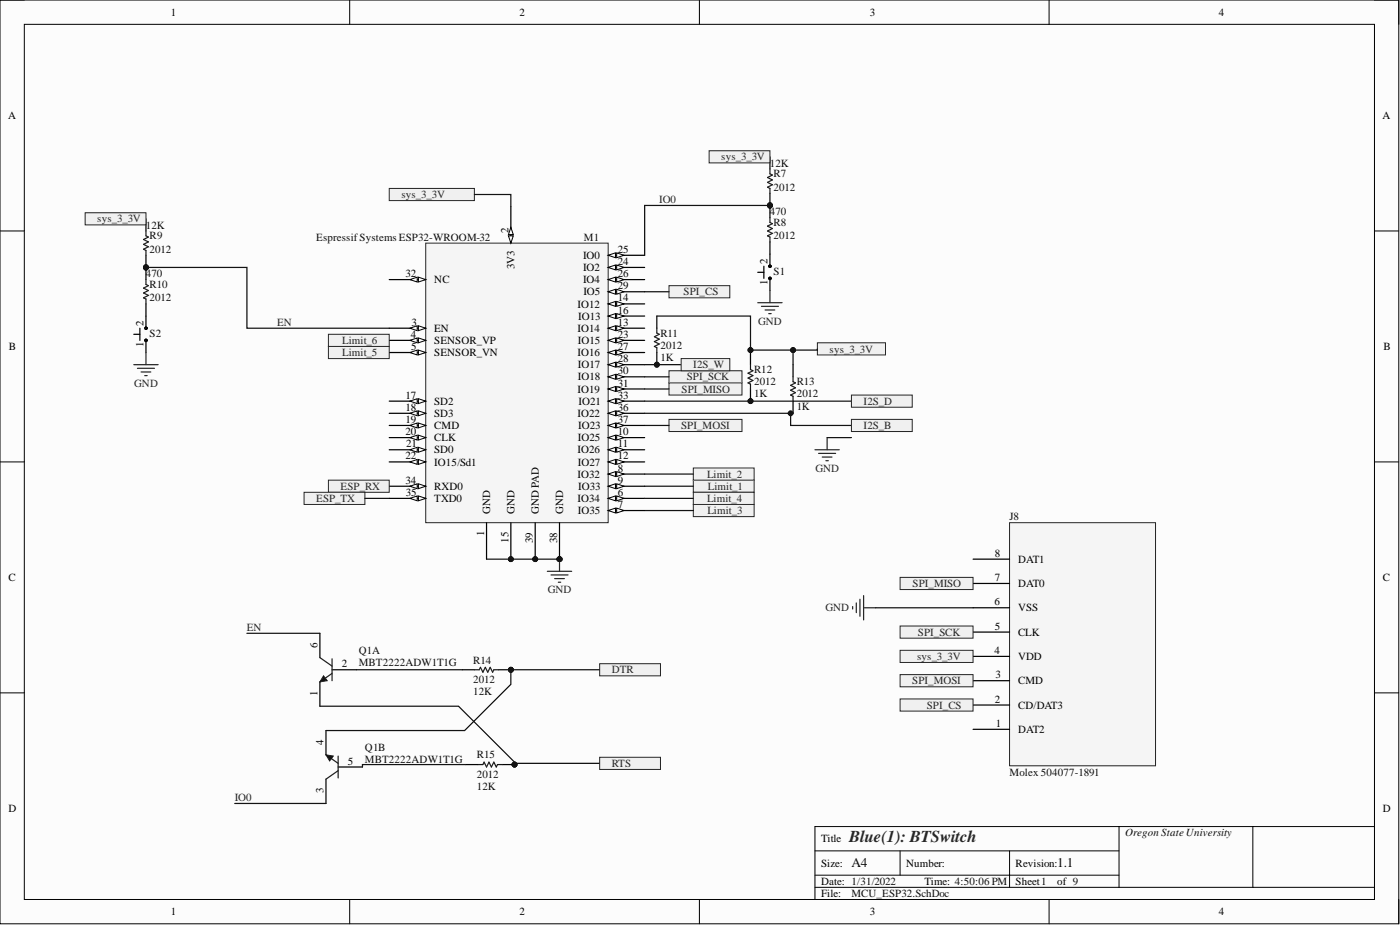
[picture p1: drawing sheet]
<svg xmlns="http://www.w3.org/2000/svg" width="292mm" height="193mm" viewBox="0 0 292 193" stroke-linecap="round" stroke-linejoin="round" font-family="sans-serif">
<defs><g id="words">
<text font-size="3.5" fill="#262626" x="177.1" y="175.7">Blue(1): BTSwitch</text>
<g font-size="2.8" fill="#0e0e0e">
<text x="177.6" y="181">A4</text>
<text x="220.5" y="181">1.1</text>
</g>
<g font-size="2.3">
<text x="35.6" y="3.3">1</text>
<text x="108.4" y="3.3">2</text>
<text x="181.5" y="3.3">3</text>
<text x="254.3" y="3.3">4</text>
<text x="1.7" y="24.9">A</text>
<text x="288.5" y="24.9">A</text>
<text x="106.1" y="48.7" transform="rotate(-90 106.1 48.7)">2</text>
<text x="128.9" y="52.7">25</text>
<text x="84.6" y="57.8">32</text>
<text x="90.6" y="59.1">NC</text>
<text x="107.3" y="56.2" transform="rotate(-90 107.3 56.2)">3V3</text>
<text x="121.6" y="56.6">IO2</text>
<text x="121.6" y="54">IO0</text>
<text x="121.6" y="59.1">IO4</text>
<text x="128.9" y="55.3">24</text>
<text x="128.9" y="57.8">26</text>
<text x="160.1" y="59.4" transform="rotate(-90 160.1 59.4)">1</text>
<text x="160.1" y="55" transform="rotate(-90 160.1 55)">2</text>
<text x="120.5" y="64.2">IO12</text>
<text x="121.7" y="61.6">IO5</text>
<text x="128.9" y="62.9">14</text>
<text x="128.9" y="65.4">16</text>
<text x="128.9" y="60.4">29</text>
<text x="29.9" y="68" transform="rotate(-90 29.9 68)">2</text>
<text x="85.7" y="70.5">4</text>
<text x="85.9" y="68">3</text>
<text x="90.6" y="69.2">EN</text>
<text x="90.6" y="71.8">SENSOR_VP</text>
<text x="120.5" y="69.2">IO14</text>
<text x="120.5" y="71.8">IO15</text>
<text x="120.6" y="66.7">IO13</text>
<text x="128.9" y="68">13</text>
<text x="128.9" y="70.5">23</text>
<text x="1.9" y="73">B</text>
<text x="29.9" y="72.4" transform="rotate(-90 29.9 72.4)">1</text>
<text x="85.8" y="73">5</text>
<text x="90.6" y="74.3">SENSOR_VN</text>
<text x="120.5" y="74.3">IO16</text>
<text x="120.5" y="76.8">IO17</text>
<text x="128.9" y="73">27</text>
<text x="128.9" y="75.6">28</text>
<text x="288.6" y="73">B</text>
<text x="84.6" y="83.2">17</text>
<text x="120.5" y="81.9">IO19</text>
<text x="120.5" y="79.4">IO18</text>
<text x="128.9" y="78.1">30</text>
<text x="128.9" y="80.6">31</text>
<text x="128.9" y="83.2">33</text>
<text x="84.6" y="85.7">18</text>
<text x="84.6" y="88.2">19</text>
<text x="90.6" y="84.4">SD2</text>
<text x="90.6" y="87">SD3</text>
<text x="90.6" y="89.5">CMD</text>
<text x="120.5" y="87">IO22</text>
<text x="120.6" y="89.5">IO23</text>
<text x="120.7" y="84.4">IO21</text>
<text x="128.9" y="85.7">36</text>
<text x="128.9" y="88.2">37</text>
<text x="84.6" y="90.8">20</text>
<text x="84.6" y="95.9">22</text>
<text x="84.8" y="93.3">21</text>
<text x="90.6" y="92.1">CLK</text>
<text x="90.6" y="94.6">SD0</text>
<text x="120.5" y="94.6">IO26</text>
<text x="120.5" y="92.1">IO25</text>
<text x="128.9" y="90.8">10</text>
<text x="128.9" y="93.3">11</text>
<text x="128.9" y="95.9">12</text>
<text x="84.6" y="100.9">34</text>
<text x="90.6" y="97.1">IO15/Sd1</text>
<text x="120.5" y="99.7">IO32</text>
<text x="120.5" y="97.1">IO27</text>
<text x="128.9" y="98.4">8</text>
<text x="128.9" y="100.9">9</text>
<text x="84.7" y="103.5">35</text>
<text x="90.6" y="102.2">RXD0</text>
<text x="90.6" y="104.7">TXD0</text>
<text x="102.3" y="107.3" transform="rotate(-90 102.3 107.3)">GND</text>
<text x="107.3" y="107.3" transform="rotate(-90 107.3 107.3)">GND</text>
<text x="112.4" y="107.3" transform="rotate(-90 112.4 107.3)">GND PAD</text>
<text x="117.5" y="107.3" transform="rotate(-90 117.5 107.3)">GND</text>
<text x="120.5" y="104.7">IO34</text>
<text x="120.5" y="107.3">IO35</text>
<text x="120.6" y="102.2">IO33</text>
<text x="128.9" y="103.5">6</text>
<text x="128.9" y="106">7</text>
<text x="101" y="111.9" transform="rotate(-90 101 111.9)">1</text>
<text x="106.1" y="113.2" transform="rotate(-90 106.1 113.2)">15</text>
<text x="111.2" y="113.3" transform="rotate(-90 111.2 113.3)">39</text>
<text x="116.2" y="113.3" transform="rotate(-90 116.2 113.3)">38</text>
<text x="207.6" y="116.1">8</text>
<text x="212.4" y="117.4">DAT1</text>
<text x="1.8" y="121.2">C</text>
<text x="207.6" y="121.2">7</text>
<text x="212.4" y="122.5">DAT0</text>
<text x="288.5" y="121.2">C</text>
<text x="207.5" y="126.3">6</text>
<text x="207.6" y="131.4">5</text>
<text x="212.4" y="127.6">VSS</text>
<text x="66.2" y="135.2" transform="rotate(-90 66.2 135.2)">6</text>
<text x="207.5" y="136.4">4</text>
<text x="212.4" y="137.7">VDD</text>
<text x="212.4" y="132.6">CLK</text>
<text x="71.3" y="139.2">2</text>
<text x="207.7" y="141.5">3</text>
<text x="212.4" y="142.8">CMD</text>
<text x="66.2" y="145.1" transform="rotate(-90 66.2 145.1)">1</text>
<text x="207.6" y="146.6">2</text>
<text x="212.4" y="147.8">CD/DAT3</text>
<text x="67.5" y="155.4" transform="rotate(-90 67.5 155.4)">4</text>
<text x="207.8" y="151.6">1</text>
<text x="212.4" y="152.9">DAT2</text>
<text x="72.6" y="159.5">5</text>
<text x="67.5" y="165.5" transform="rotate(-90 67.5 165.5)">3</text>
<text x="1.8" y="169.4">D</text>
<text x="288.5" y="169.4">D</text>
<text x="171.3" y="175.7">Title</text>
<text x="171.3" y="180.8">Size:</text>
<text x="171.3" y="184.6">Date: 1/31/2022</text>
<text x="189.1" y="180.8">Number:</text>
<text x="192.9" y="184.6">Time: 4:50:06 PM</text>
<text x="211.9" y="180.8">Revision:</text>
<text x="211.9" y="184.6">Sheet1</text>
<text x="220.5" y="184.6">of 9</text>
<text x="35.6" y="190.9">1</text>
<text x="108.4" y="190.9">2</text>
<text x="171.3" y="187.1">File:</text>
<text x="181.5" y="190.9">3</text>
<text x="254.3" y="190.9">4</text>
</g>
<g font-size="2.3" fill="#262626">
<text x="150.5" y="33.5">sys_3_3V</text>
<text x="83.7" y="41.3">sys_3_3V</text>
<text x="20.3" y="46.4">sys_3_3V</text>
<text x="137.5" y="42.4">IO0</text>
<text x="142.6" y="61.6">SPI_CS</text>
<text x="57.9" y="68">EN</text>
<text x="71.4" y="71.8">Limit_6</text>
<text x="158.2" y="67.7">GND</text>
<text x="71.4" y="74.3">Limit_5</text>
<text x="144.7" y="76.8">I2S_W</text>
<text x="173.1" y="73.5">sys_3_3V</text>
<text x="28" y="80.6">GND</text>
<text x="142.2" y="81.9">SPI_MISO</text>
<text x="143.3" y="79.4">SPI_SCK</text>
<text x="142.1" y="89.5">SPI_MOSI</text>
<text x="180.2" y="84.4">I2S_D</text>
<text x="180.2" y="89.5">I2S_B</text>
<text x="147.5" y="99.7">Limit_2</text>
<text x="170.1" y="98.4">GND</text>
<text x="66" y="104.7">ESP_TX</text>
<text x="71.1" y="102.2">ESP_RX</text>
<text x="147.5" y="104.7">Limit_4</text>
<text x="147.6" y="107.3">Limit_3</text>
<text x="147.7" y="102.2">Limit_1</text>
<text x="114.3" y="123.7">GND</text>
<text x="190.4" y="122.5">SPI_MISO</text>
<text x="51.5" y="131.6">EN</text>
<text x="172.2" y="127.6">GND</text>
<text x="191.4" y="137.7">sys_3_3V</text>
<text x="191.5" y="132.6">SPI_SCK</text>
<text x="127.7" y="140.5">DTR</text>
<text x="190.3" y="142.8">SPI_MOSI</text>
<text x="193.4" y="147.8">SPI_CS</text>
<text x="127.7" y="160">RTS</text>
<text x="49" y="167.1">IO0</text>
</g>
<g font-size="2.3" fill="#0e0e0e">
<text x="160.6" y="34.7">12K</text>
<text x="161.4" y="39.8">2012</text>
<text x="161.4" y="37">R7</text>
<text x="30.5" y="47.7">12K</text>
<text x="160.6" y="44.9">470</text>
<text x="161.4" y="47.2">R8</text>
<text x="31.2" y="52.7">2012</text>
<text x="31.2" y="50">R9</text>
<text x="66" y="50.2">EspressifSystems ESP32-WROOM-32</text>
<text x="121.8" y="50.2">M1</text>
<text x="161.4" y="50">2012</text>
<text x="30.5" y="57.8">470</text>
<text x="161.4" y="57.3">S1</text>
<text x="31.2" y="62.9">2012</text>
<text x="31.2" y="60.1">R10</text>
<text x="31.2" y="70.2">S2</text>
<text x="137.8" y="70.2">R11</text>
<text x="137.8" y="72.8">2012</text>
<text x="137.8" y="75.3">1K</text>
<text x="157.3" y="77.9">R12</text>
<text x="157.3" y="80.4">2012</text>
<text x="157.3" y="82.9">1K</text>
<text x="166.2" y="82.9">2012</text>
<text x="166.2" y="80.4">R13</text>
<text x="166.2" y="85.5">1K</text>
<text x="210.6" y="108.5">J8</text>
<text x="74.9" y="136.4">Q1A</text>
<text x="74.9" y="139">MBT2222ADW1T1G</text>
<text x="98.7" y="142.5">2012</text>
<text x="98.7" y="138.5">R14</text>
<text x="98.7" y="145">12K</text>
<text x="76.1" y="156.7">Q1B</text>
<text x="76.1" y="159.2">MBT2222ADW1T1G</text>
<text x="99.5" y="158.2">R15</text>
<text x="210.6" y="161.8">Molex 504077-1891</text>
<text x="99.5" y="162.3">2012</text>
<text x="99.5" y="164.8">12K</text>
<text x="234.7" y="174.5">Oregon State University</text>
<text x="177.6" y="187.1">MCU_ESP32.SchDoc</text>
</g>
</g></defs>
<path d="M0 0h291.8v192.7h-291.8z" fill-rule="evenodd" fill="#fcfcfc"/>
<path d="M0 0h291.8v192.7h-291.8z" fill="none" stroke="#000" stroke-width=".21"/>
<path d="M5.1 5.1h281.7v182.5h-281.7z" fill-rule="evenodd" fill="#fcfcfc"/>
<g fill="none" stroke="#000" stroke-width=".21">
<path d="M0 0h5.1M5.1 5.1h281.7v182.5h-281.7zM73 0v5.1M145.9 0v5.1M218.9 0v5.1M286.8 0h5v5.1M0 48.2h5.1M286.8 48.2h5M0 96.4h5.1M286.8 96.4h5M0 144.5h5.1M286.8 144.5h5"/>
<path d="M170 177.5h63.5M187.8 177.5v5.1M210.6 177.5v7.6M233.5 172.4v12.7M261.4 172.4v12.7M286.8 172.4h-116.8v15.2M73 187.6v5.1M145.9 187.6v5.1M170 185.1h116.8M170 182.6h63.5M218.9 187.6v5.1M291.8 187.6v5.1"/>
</g>
<circle cx="106.6" cy="116.6" r=".51" fill="#0e0e0e"/>
<circle cx="106.6" cy="116.6" r=".51" fill="none" stroke="#0e0e0e" stroke-width=".21"/>
<circle cx="116.7" cy="116.6" r=".51" fill="#0e0e0e"/>
<circle cx="116.7" cy="116.6" r=".51" fill="none" stroke="#0e0e0e" stroke-width=".21"/>
<circle cx="111.7" cy="116.6" r=".51" fill="#0e0e0e"/>
<circle cx="111.7" cy="116.6" r=".51" fill="none" stroke="#0e0e0e" stroke-width=".21"/>
<path d="M88.8 50.7h38.1v58.3h-38.1z" fill-rule="evenodd" fill="#f5f5f5"/>
<path d="M88.8 50.7h38.1v58.3h-38.1z" fill="none" stroke="#262626" stroke-width=".21"/>
<path d="M106.6 43.1v7.6M101.5 109v7.6" fill="none" stroke="#000" stroke-width=".25"/>
<path d="M106.1 49.2h1l-.5 1.5z" fill="#fbfbfb"/>
<path d="M106.1 49.2h1l-.5 1.5z" fill="none" stroke="#000" stroke-width=".21"/>
<path d="M106.6 47.4l.5 1.5h-1z" fill="#fbfbfb"/>
<path d="M106.6 47.4l.5 1.5h-1z" fill="none" stroke="#000" stroke-width=".21"/>
<path d="M81.2 68.5h7.6" fill="none" stroke="#000" stroke-width=".25"/>
<path d="M87.3 68l1.5 .5-1.5 .5z" fill="#fbfbfb"/>
<path d="M87.3 68l1.5 .5-1.5 .5z" fill="none" stroke="#000" stroke-width=".21"/>
<path d="M85.5 68.5l1.5-.5v1z" fill="#fbfbfb"/>
<path d="M85.5 68.5l1.5-.5v1z" fill="none" stroke="#000" stroke-width=".21"/>
<path d="M81.2 71h7.6" fill="none" stroke="#000" stroke-width=".25"/>
<path d="M87.3 70.5l1.5 .5-1.5 .5z" fill="#fbfbfb"/>
<path d="M87.3 70.5l1.5 .5-1.5 .5z" fill="none" stroke="#000" stroke-width=".21"/>
<path d="M85.5 71l1.5-.5v1z" fill="#fbfbfb"/>
<path d="M85.5 71l1.5-.5v1z" fill="none" stroke="#000" stroke-width=".21"/>
<path d="M81.2 73.5h7.6" fill="none" stroke="#000" stroke-width=".25"/>
<path d="M87.3 73l1.5 .5-1.5 .5z" fill="#fbfbfb"/>
<path d="M87.3 73l1.5 .5-1.5 .5z" fill="none" stroke="#000" stroke-width=".21"/>
<path d="M85.5 73.5l1.5-.5v1z" fill="#fbfbfb"/>
<path d="M85.5 73.5l1.5-.5v1z" fill="none" stroke="#000" stroke-width=".21"/>
<path d="M126.9 104h7.6" fill="none" stroke="#000" stroke-width=".25"/>
<path d="M126.9 104l1.5-.5v1z" fill="#fbfbfb"/>
<path d="M126.9 104l1.5-.5v1z" fill="none" stroke="#000" stroke-width=".21"/>
<path d="M128.7 103.5l1.5 .5-1.5 .5z" fill="#fbfbfb"/>
<path d="M128.7 103.5l1.5 .5-1.5 .5z" fill="none" stroke="#000" stroke-width=".21"/>
<path d="M126.9 106.5h7.6" fill="none" stroke="#000" stroke-width=".25"/>
<path d="M126.9 106.5l1.5-.5v1z" fill="#fbfbfb"/>
<path d="M126.9 106.5l1.5-.5v1z" fill="none" stroke="#000" stroke-width=".21"/>
<path d="M128.7 106l1.5 .5-1.5 .5z" fill="#fbfbfb"/>
<path d="M128.7 106l1.5 .5-1.5 .5z" fill="none" stroke="#000" stroke-width=".21"/>
<path d="M126.9 98.9h7.6" fill="none" stroke="#000" stroke-width=".25"/>
<path d="M126.9 98.9l1.5-.5v1z" fill="#fbfbfb"/>
<path d="M126.9 98.9l1.5-.5v1z" fill="none" stroke="#000" stroke-width=".21"/>
<path d="M128.7 98.4l1.5 .5-1.5 .5z" fill="#fbfbfb"/>
<path d="M128.7 98.4l1.5 .5-1.5 .5z" fill="none" stroke="#000" stroke-width=".21"/>
<path d="M126.9 101.4h7.6" fill="none" stroke="#000" stroke-width=".25"/>
<path d="M126.9 101.4l1.5-.5v1z" fill="#fbfbfb"/>
<path d="M126.9 101.4l1.5-.5v1z" fill="none" stroke="#000" stroke-width=".21"/>
<path d="M128.7 100.9l1.5 .5-1.5 .5z" fill="#fbfbfb"/>
<path d="M128.7 100.9l1.5 .5-1.5 .5z" fill="none" stroke="#000" stroke-width=".21"/>
<path d="M126.9 91.3h7.6" fill="none" stroke="#000" stroke-width=".25"/>
<path d="M126.9 91.3l1.5-.5v1z" fill="#fbfbfb"/>
<path d="M126.9 91.3l1.5-.5v1z" fill="none" stroke="#000" stroke-width=".21"/>
<path d="M128.7 90.8l1.5 .5-1.5 .5z" fill="#fbfbfb"/>
<path d="M128.7 90.8l1.5 .5-1.5 .5z" fill="none" stroke="#000" stroke-width=".21"/>
<path d="M126.9 93.8h7.6" fill="none" stroke="#000" stroke-width=".25"/>
<path d="M126.9 93.8l1.5-.5v1z" fill="#fbfbfb"/>
<path d="M126.9 93.8l1.5-.5v1z" fill="none" stroke="#000" stroke-width=".21"/>
<path d="M128.7 93.3l1.5 .5-1.5 .5z" fill="#fbfbfb"/>
<path d="M128.7 93.3l1.5 .5-1.5 .5z" fill="none" stroke="#000" stroke-width=".21"/>
<path d="M126.9 96.4h7.6" fill="none" stroke="#000" stroke-width=".25"/>
<path d="M126.9 96.4l1.5-.5v1z" fill="#fbfbfb"/>
<path d="M126.9 96.4l1.5-.5v1z" fill="none" stroke="#000" stroke-width=".21"/>
<path d="M128.7 95.9l1.5 .5-1.5 .5z" fill="#fbfbfb"/>
<path d="M128.7 95.9l1.5 .5-1.5 .5z" fill="none" stroke="#000" stroke-width=".21"/>
<path d="M126.9 68.5h7.6" fill="none" stroke="#000" stroke-width=".25"/>
<path d="M126.9 68.5l1.5-.5v1z" fill="#fbfbfb"/>
<path d="M126.9 68.5l1.5-.5v1z" fill="none" stroke="#000" stroke-width=".21"/>
<path d="M128.7 68l1.5 .5-1.5 .5z" fill="#fbfbfb"/>
<path d="M128.7 68l1.5 .5-1.5 .5z" fill="none" stroke="#000" stroke-width=".21"/>
<path d="M126.9 63.4h7.6" fill="none" stroke="#000" stroke-width=".25"/>
<path d="M126.9 63.4l1.5-.5v1z" fill="#fbfbfb"/>
<path d="M126.9 63.4l1.5-.5v1z" fill="none" stroke="#000" stroke-width=".21"/>
<path d="M128.7 62.9l1.5 .5-1.5 .5z" fill="#fbfbfb"/>
<path d="M128.7 62.9l1.5 .5-1.5 .5z" fill="none" stroke="#000" stroke-width=".21"/>
<path d="M106.6 109v7.6" fill="none" stroke="#000" stroke-width=".25"/>
<circle cx="106.6" cy="116.6" r=".51" fill="#0e0e0e"/>
<circle cx="106.6" cy="116.6" r=".51" fill="none" stroke="#0e0e0e" stroke-width=".21"/>
<path d="M126.9 65.9h7.6" fill="none" stroke="#000" stroke-width=".25"/>
<path d="M126.9 65.9l1.5-.5v1z" fill="#fbfbfb"/>
<path d="M126.9 65.9l1.5-.5v1z" fill="none" stroke="#000" stroke-width=".21"/>
<path d="M128.7 65.4l1.5 .5-1.5 .5z" fill="#fbfbfb"/>
<path d="M128.7 65.4l1.5 .5-1.5 .5z" fill="none" stroke="#000" stroke-width=".21"/>
<path d="M81.2 83.7h7.6" fill="none" stroke="#000" stroke-width=".25"/>
<path d="M87.3 83.2l1.5 .5-1.5 .5z" fill="#fbfbfb"/>
<path d="M87.3 83.2l1.5 .5-1.5 .5z" fill="none" stroke="#000" stroke-width=".21"/>
<path d="M85.5 83.7l1.5-.5v1z" fill="#fbfbfb"/>
<path d="M85.5 83.7l1.5-.5v1z" fill="none" stroke="#000" stroke-width=".21"/>
<path d="M81.2 86.2h7.6" fill="none" stroke="#000" stroke-width=".25"/>
<path d="M87.3 85.7l1.5 .5-1.5 .5z" fill="#fbfbfb"/>
<path d="M87.3 85.7l1.5 .5-1.5 .5z" fill="none" stroke="#000" stroke-width=".21"/>
<path d="M85.5 86.2l1.5-.5v1z" fill="#fbfbfb"/>
<path d="M85.5 86.2l1.5-.5v1z" fill="none" stroke="#000" stroke-width=".21"/>
<path d="M81.2 88.8h7.6" fill="none" stroke="#000" stroke-width=".25"/>
<path d="M87.3 88.2l1.5 .6-1.5 .5z" fill="#fbfbfb"/>
<path d="M87.3 88.2l1.5 .6-1.5 .5z" fill="none" stroke="#000" stroke-width=".21"/>
<path d="M85.5 88.8l1.5-.6v1.1z" fill="#fbfbfb"/>
<path d="M85.5 88.8l1.5-.6v1.1z" fill="none" stroke="#000" stroke-width=".21"/>
<path d="M81.2 91.3h7.6" fill="none" stroke="#000" stroke-width=".25"/>
<path d="M87.3 90.8l1.5 .5-1.5 .5z" fill="#fbfbfb"/>
<path d="M87.3 90.8l1.5 .5-1.5 .5z" fill="none" stroke="#000" stroke-width=".21"/>
<path d="M85.5 91.3l1.5-.5v1z" fill="#fbfbfb"/>
<path d="M85.5 91.3l1.5-.5v1z" fill="none" stroke="#000" stroke-width=".21"/>
<path d="M81.2 93.8h7.6" fill="none" stroke="#000" stroke-width=".25"/>
<path d="M87.3 93.3l1.5 .5-1.5 .5z" fill="#fbfbfb"/>
<path d="M87.3 93.3l1.5 .5-1.5 .5z" fill="none" stroke="#000" stroke-width=".21"/>
<path d="M85.5 93.8l1.5-.5v1z" fill="#fbfbfb"/>
<path d="M85.5 93.8l1.5-.5v1z" fill="none" stroke="#000" stroke-width=".21"/>
<path d="M81.2 96.4h7.6" fill="none" stroke="#000" stroke-width=".25"/>
<path d="M87.3 95.9l1.5 .5-1.5 .5z" fill="#fbfbfb"/>
<path d="M87.3 95.9l1.5 .5-1.5 .5z" fill="none" stroke="#000" stroke-width=".21"/>
<path d="M85.5 96.4l1.5-.5v1z" fill="#fbfbfb"/>
<path d="M85.5 96.4l1.5-.5v1z" fill="none" stroke="#000" stroke-width=".21"/>
<path d="M126.9 71h7.6" fill="none" stroke="#000" stroke-width=".25"/>
<path d="M126.9 71l1.5-.5v1z" fill="#fbfbfb"/>
<path d="M126.9 71l1.5-.5v1z" fill="none" stroke="#000" stroke-width=".21"/>
<path d="M128.7 70.5l1.5 .5-1.5 .5z" fill="#fbfbfb"/>
<path d="M128.7 70.5l1.5 .5-1.5 .5z" fill="none" stroke="#000" stroke-width=".21"/>
<path d="M126.9 55.8h7.6" fill="none" stroke="#000" stroke-width=".25"/>
<path d="M126.9 55.8l1.5-.5v1z" fill="#fbfbfb"/>
<path d="M126.9 55.8l1.5-.5v1z" fill="none" stroke="#000" stroke-width=".21"/>
<path d="M128.7 55.3l1.5 .5-1.5 .5z" fill="#fbfbfb"/>
<path d="M128.7 55.3l1.5 .5-1.5 .5z" fill="none" stroke="#000" stroke-width=".21"/>
<path d="M126.9 53.3h7.6" fill="none" stroke="#000" stroke-width=".25"/>
<path d="M126.9 53.3l1.5-.6v1.1z" fill="#fbfbfb"/>
<path d="M126.9 53.3l1.5-.6v1.1z" fill="none" stroke="#000" stroke-width=".21"/>
<path d="M128.7 52.7l1.5 .6-1.5 .5z" fill="#fbfbfb"/>
<path d="M128.7 52.7l1.5 .6-1.5 .5z" fill="none" stroke="#000" stroke-width=".21"/>
<path d="M126.9 58.3h7.6" fill="none" stroke="#000" stroke-width=".25"/>
<path d="M126.9 58.3l1.5-.5v1z" fill="#fbfbfb"/>
<path d="M126.9 58.3l1.5-.5v1z" fill="none" stroke="#000" stroke-width=".21"/>
<path d="M128.7 57.8l1.5 .5-1.5 .5z" fill="#fbfbfb"/>
<path d="M128.7 57.8l1.5 .5-1.5 .5z" fill="none" stroke="#000" stroke-width=".21"/>
<path d="M126.9 73.5h7.6" fill="none" stroke="#000" stroke-width=".25"/>
<path d="M126.9 73.5l1.5-.5v1z" fill="#fbfbfb"/>
<path d="M126.9 73.5l1.5-.5v1z" fill="none" stroke="#000" stroke-width=".21"/>
<path d="M128.7 73l1.5 .5-1.5 .5z" fill="#fbfbfb"/>
<path d="M128.7 73l1.5 .5-1.5 .5z" fill="none" stroke="#000" stroke-width=".21"/>
<path d="M126.9 76.1h7.6" fill="none" stroke="#000" stroke-width=".25"/>
<path d="M126.9 76.1l1.5-.5v1z" fill="#fbfbfb"/>
<path d="M126.9 76.1l1.5-.5v1z" fill="none" stroke="#000" stroke-width=".21"/>
<path d="M128.7 75.6l1.5 .5-1.5 .5z" fill="#fbfbfb"/>
<path d="M128.7 75.6l1.5 .5-1.5 .5z" fill="none" stroke="#000" stroke-width=".21"/>
<path d="M126.9 60.9h7.6" fill="none" stroke="#000" stroke-width=".25"/>
<path d="M126.9 60.9l1.5-.5v1z" fill="#fbfbfb"/>
<path d="M126.9 60.9l1.5-.5v1z" fill="none" stroke="#000" stroke-width=".21"/>
<path d="M128.7 60.4l1.5 .5-1.5 .5z" fill="#fbfbfb"/>
<path d="M128.7 60.4l1.5 .5-1.5 .5z" fill="none" stroke="#000" stroke-width=".21"/>
<path d="M126.9 78.6h7.6" fill="none" stroke="#000" stroke-width=".25"/>
<path d="M126.9 78.6l1.5-.5v1z" fill="#fbfbfb"/>
<path d="M126.9 78.6l1.5-.5v1z" fill="none" stroke="#000" stroke-width=".21"/>
<path d="M128.7 78.1l1.5 .5-1.5 .5z" fill="#fbfbfb"/>
<path d="M128.7 78.1l1.5 .5-1.5 .5z" fill="none" stroke="#000" stroke-width=".21"/>
<path d="M126.9 81.1h7.6" fill="none" stroke="#000" stroke-width=".25"/>
<path d="M126.9 81.1l1.5-.5v1.1z" fill="#fbfbfb"/>
<path d="M126.9 81.1l1.5-.5v1.1z" fill="none" stroke="#000" stroke-width=".21"/>
<path d="M128.7 80.6l1.5 .5-1.5 .6z" fill="#fbfbfb"/>
<path d="M128.7 80.6l1.5 .5-1.5 .6z" fill="none" stroke="#000" stroke-width=".21"/>
<path d="M81.2 58.3h7.6" fill="none" stroke="#000" stroke-width=".25"/>
<path d="M87.3 57.8l1.5 .5-1.5 .5z" fill="#fbfbfb"/>
<path d="M87.3 57.8l1.5 .5-1.5 .5z" fill="none" stroke="#000" stroke-width=".21"/>
<path d="M85.5 58.3l1.5-.5v1z" fill="#fbfbfb"/>
<path d="M85.5 58.3l1.5-.5v1z" fill="none" stroke="#000" stroke-width=".21"/>
<path d="M126.9 83.7h7.6" fill="none" stroke="#000" stroke-width=".25"/>
<path d="M126.9 83.7l1.5-.5v1z" fill="#fbfbfb"/>
<path d="M126.9 83.7l1.5-.5v1z" fill="none" stroke="#000" stroke-width=".21"/>
<path d="M128.7 83.2l1.5 .5-1.5 .5z" fill="#fbfbfb"/>
<path d="M128.7 83.2l1.5 .5-1.5 .5z" fill="none" stroke="#000" stroke-width=".21"/>
<path d="M81.2 101.4h7.6" fill="none" stroke="#000" stroke-width=".25"/>
<path d="M87.3 100.9l1.5 .5-1.5 .5z" fill="#fbfbfb"/>
<path d="M87.3 100.9l1.5 .5-1.5 .5z" fill="none" stroke="#000" stroke-width=".21"/>
<path d="M85.5 101.4l1.5-.5v1z" fill="#fbfbfb"/>
<path d="M85.5 101.4l1.5-.5v1z" fill="none" stroke="#000" stroke-width=".21"/>
<path d="M81.2 104h7.6" fill="none" stroke="#000" stroke-width=".25"/>
<path d="M87.3 103.5l1.5 .5-1.5 .5z" fill="#fbfbfb"/>
<path d="M87.3 103.5l1.5 .5-1.5 .5z" fill="none" stroke="#000" stroke-width=".21"/>
<path d="M85.5 104l1.5-.5v1z" fill="#fbfbfb"/>
<path d="M85.5 104l1.5-.5v1z" fill="none" stroke="#000" stroke-width=".21"/>
<path d="M126.9 86.2h7.6" fill="none" stroke="#000" stroke-width=".25"/>
<path d="M126.9 86.2l1.5-.5v1z" fill="#fbfbfb"/>
<path d="M126.9 86.2l1.5-.5v1z" fill="none" stroke="#000" stroke-width=".21"/>
<path d="M128.7 85.7l1.5 .5-1.5 .5z" fill="#fbfbfb"/>
<path d="M128.7 85.7l1.5 .5-1.5 .5z" fill="none" stroke="#000" stroke-width=".21"/>
<path d="M126.9 88.8h7.6" fill="none" stroke="#000" stroke-width=".25"/>
<path d="M126.9 88.8l1.5-.6v1.1z" fill="#fbfbfb"/>
<path d="M126.9 88.8l1.5-.6v1.1z" fill="none" stroke="#000" stroke-width=".21"/>
<path d="M128.7 88.2l1.5 .6-1.5 .5z" fill="#fbfbfb"/>
<path d="M128.7 88.2l1.5 .6-1.5 .5z" fill="none" stroke="#000" stroke-width=".21"/>
<path d="M116.7 109v7.6" fill="none" stroke="#000" stroke-width=".25"/>
<circle cx="116.7" cy="116.6" r=".51" fill="#0e0e0e"/>
<circle cx="116.7" cy="116.6" r=".51" fill="none" stroke="#0e0e0e" stroke-width=".21"/>
<path d="M111.7 109v7.6" fill="none" stroke="#000" stroke-width=".25"/>
<circle cx="111.7" cy="116.6" r=".51" fill="#0e0e0e"/>
<circle cx="111.7" cy="116.6" r=".51" fill="none" stroke="#0e0e0e" stroke-width=".21"/>
<path d="M81.2 39.3h17.8v2.5h-17.8z" fill-rule="evenodd" fill="#f0f0f0"/>
<path d="M81.2 39.3h17.8v2.5h-17.8z" fill="none" stroke="#262626" stroke-width=".21"/>
<path d="M99 40.6h7.6v2.5" fill="none" stroke="#0e0e0e" stroke-width=".25"/>
<path d="M114.2 119.2h5.1M115 119.9h3.5M116.7 116.6v2.6M115.7 120.7h2.1M116.5 121.5h.5" fill="none" stroke="#262626" stroke-width=".25"/>
<circle cx="116.7" cy="116.6" r=".51" fill="#0e0e0e"/>
<circle cx="116.7" cy="116.6" r=".51" fill="none" stroke="#0e0e0e" stroke-width=".21"/>
<path d="M101.5 116.6h15.2" fill="none" stroke="#0e0e0e" stroke-width=".25"/>
<circle cx="116.7" cy="116.6" r=".51" fill="#0e0e0e"/>
<circle cx="116.7" cy="116.6" r=".51" fill="none" stroke="#0e0e0e" stroke-width=".21"/>
<path d="M68.5 100.2h12.7v2.5h-12.7z" fill-rule="evenodd" fill="#f0f0f0"/>
<path d="M68.5 100.2h12.7v2.5h-12.7z" fill="none" stroke="#262626" stroke-width=".21"/>
<path d="M63.4 102.7h12.7v2.5h-12.7z" fill-rule="evenodd" fill="#f0f0f0"/>
<path d="M63.4 102.7h12.7v2.5h-12.7z" fill="none" stroke="#262626" stroke-width=".21"/>
<g fill="none" stroke="#000" stroke-width=".25">
<path d="M27.9 69.7h1.3M29.2 68.5v2.5M30.5 65.9v2.6M30.5 71v2.5"/>
<circle cx="30.5" cy="68.5" r=".25"/>
<circle cx="30.5" cy="71" r=".25"/>
</g>
<circle cx="30.5" cy="55.8" r=".51" fill="#0e0e0e"/>
<circle cx="30.5" cy="55.8" r=".51" fill="none" stroke="#0e0e0e" stroke-width=".21"/>
<path d="M30.5 55.8v2.5" fill="none" stroke="#000" stroke-width=".25"/>
<circle cx="30.5" cy="55.8" r=".51" fill="#0e0e0e"/>
<circle cx="30.5" cy="55.8" r=".51" fill="none" stroke="#0e0e0e" stroke-width=".21"/>
<path d="M30.5 63.4v2.5" fill="none" stroke="#000" stroke-width=".25"/>
<path d="M30.5 58.3v1l.5 .3-1.1 .5 1.1 .5-1.1 .5 1.1 .5-1.1 .5 .6 .3v1" fill="none" stroke="#1c1c1c" stroke-width=".25"/>
<circle cx="30.5" cy="55.8" r=".51" fill="#0e0e0e"/>
<circle cx="30.5" cy="55.8" r=".51" fill="none" stroke="#0e0e0e" stroke-width=".21"/>
<path d="M30.5 45.6v2.6M30.5 53.3v2.5" fill="none" stroke="#000" stroke-width=".25"/>
<circle cx="30.5" cy="55.8" r=".51" fill="#0e0e0e"/>
<circle cx="30.5" cy="55.8" r=".51" fill="none" stroke="#0e0e0e" stroke-width=".21"/>
<path d="M30.5 48.2v1l.5 .3-1.1 .5 1.1 .5-1.1 .5 1.1 .5-1.1 .5 .6 .2v1.1" fill="none" stroke="#1c1c1c" stroke-width=".25"/>
<path d="M30.5 55.8h21v12.7h29.7" fill="none" stroke="#0e0e0e" stroke-width=".25"/>
<circle cx="30.5" cy="55.8" r=".51" fill="#0e0e0e"/>
<circle cx="30.5" cy="55.8" r=".51" fill="none" stroke="#0e0e0e" stroke-width=".21"/>
<path d="M27.9 76.1h5.1M28.7 76.8h3.5M29.4 77.6h2.1M30.2 78.4h.5M30.5 73.5v2.6" fill="none" stroke="#262626" stroke-width=".25"/>
<path d="M17.8 44.4h12.7v2.5h-12.7z" fill-rule="evenodd" fill="#f0f0f0"/>
<path d="M17.8 44.4h12.7v2.5h-12.7z" fill="none" stroke="#262626" stroke-width=".21"/>
<g fill="none" stroke="#000" stroke-width=".25">
<path d="M158.1 56.8h1.3M159.4 55.5v2.6M160.6 53v2.5M160.6 58.1v2.5"/>
<circle cx="160.6" cy="58.1" r=".25"/>
<circle cx="160.6" cy="55.5" r=".25"/>
</g>
<circle cx="160.6" cy="42.9" r=".51" fill="#0e0e0e"/>
<circle cx="160.6" cy="42.9" r=".51" fill="none" stroke="#0e0e0e" stroke-width=".21"/>
<path d="M160.6 42.9v2.5" fill="none" stroke="#000" stroke-width=".25"/>
<circle cx="160.6" cy="42.9" r=".51" fill="#0e0e0e"/>
<circle cx="160.6" cy="42.9" r=".51" fill="none" stroke="#0e0e0e" stroke-width=".21"/>
<path d="M160.6 50.5v2.5" fill="none" stroke="#000" stroke-width=".25"/>
<path d="M160.6 45.4v1l.6 .3-1.1 .5 1.1 .5-1.1 .5 1.1 .5-1.1 .5 .5 .3v1" fill="none" stroke="#1c1c1c" stroke-width=".25"/>
<circle cx="160.6" cy="42.9" r=".51" fill="#0e0e0e"/>
<circle cx="160.6" cy="42.9" r=".51" fill="none" stroke="#0e0e0e" stroke-width=".21"/>
<path d="M160.6 32.7v2.6M160.6 40.3v2.6" fill="none" stroke="#000" stroke-width=".25"/>
<circle cx="160.6" cy="42.9" r=".51" fill="#0e0e0e"/>
<circle cx="160.6" cy="42.9" r=".51" fill="none" stroke="#0e0e0e" stroke-width=".21"/>
<path d="M160.6 35.3v1l.6 .2-1.1 .5 1.1 .5-1.1 .5 1.1 .5-1.1 .6 .5 .2v1" fill="none" stroke="#1c1c1c" stroke-width=".25"/>
<path d="M158.1 63.1h5.1M158.9 63.9h3.5M159.6 64.7h2.1M160.4 65.4h.5M160.6 60.6v2.5" fill="none" stroke="#262626" stroke-width=".25"/>
<path d="M148 31.4h12.6v2.6h-12.6z" fill-rule="evenodd" fill="#f0f0f0"/>
<path d="M148 31.4h12.6v2.6h-12.6z" fill="none" stroke="#262626" stroke-width=".21"/>
<path d="M160.6 42.9h-26.1v10.4" fill="none" stroke="#0e0e0e" stroke-width=".25"/>
<circle cx="160.6" cy="42.9" r=".51" fill="#0e0e0e"/>
<circle cx="160.6" cy="42.9" r=".51" fill="none" stroke="#0e0e0e" stroke-width=".21"/>
<path d="M66.7 132.1v5.1M69.3 139.7h5.1M66.7 142.3v5" fill="none" stroke="#000" stroke-width=".25"/>
<path d="M66.7 137.2l2.6 1.8M69.3 137.4v4.6M69.3 140.5l-2.6 1.8" fill="none" stroke="#1c1c1c" stroke-width=".25"/>
<path d="M67.5 141l.8 1-1.6 .3z" fill="#1c1c1c"/>
<path d="M67.5 141l.8 1-1.6 .3z" fill="none" stroke="#1c1c1c" stroke-width=".21"/>
<path d="M68 152.4v5.1M68 162.5v5.1M70.6 160h5" fill="none" stroke="#000" stroke-width=".25"/>
<path d="M68 157.5l2.6 1.7M70.6 157.7v4.6M70.6 160.8l-2.6 1.7" fill="none" stroke="#1c1c1c" stroke-width=".25"/>
<path d="M68 157.5l1.5 .2-.7 1z" fill="#1c1c1c"/>
<path d="M68 157.5l1.5 .2-.7 1z" fill="none" stroke="#1c1c1c" stroke-width=".21"/>
<circle cx="106.6" cy="139.7" r=".51" fill="#0e0e0e"/>
<circle cx="106.6" cy="139.7" r=".51" fill="none" stroke="#0e0e0e" stroke-width=".21"/>
<path d="M104.1 139.7h2.5" fill="none" stroke="#000" stroke-width=".25"/>
<circle cx="106.6" cy="139.7" r=".51" fill="#0e0e0e"/>
<circle cx="106.6" cy="139.7" r=".51" fill="none" stroke="#0e0e0e" stroke-width=".21"/>
<path d="M96.4 139.7h2.6" fill="none" stroke="#000" stroke-width=".25"/>
<path d="M99 139.7h1l.2-.5 .6 1 .5-1 .5 1 .5-1 .5 1 .2-.5h1.1" fill="none" stroke="#1c1c1c" stroke-width=".25"/>
<circle cx="107.3" cy="159.5" r=".51" fill="#0e0e0e"/>
<circle cx="107.3" cy="159.5" r=".51" fill="none" stroke="#0e0e0e" stroke-width=".21"/>
<path d="M97.2 159.5h2.5M104.8 159.5h2.5" fill="none" stroke="#000" stroke-width=".25"/>
<circle cx="107.3" cy="159.5" r=".51" fill="#0e0e0e"/>
<circle cx="107.3" cy="159.5" r=".51" fill="none" stroke="#0e0e0e" stroke-width=".21"/>
<path d="M99.7 159.5h1.1l.2-.5 .5 1 .5-1 .5 1 .5-1 .5 1 .3-.5h1" fill="none" stroke="#1c1c1c" stroke-width=".25"/>
<path d="M51.5 132.1h15.2M74.4 139.7h22M125.1 139.7h-18.5v3.1l-9.7 9.6h-28.9M97.2 159.5h-21.6v.5M49 167.6h19" fill="none" stroke="#0e0e0e" stroke-width=".25"/>
<circle cx="106.6" cy="139.7" r=".51" fill="#0e0e0e"/>
<circle cx="106.6" cy="139.7" r=".51" fill="none" stroke="#0e0e0e" stroke-width=".21"/>
<path d="M66.7 147.3h29l11.6 11.7v.5l.3-.3h17.5" fill="none" stroke="#0e0e0e" stroke-width=".25"/>
<circle cx="107.3" cy="159.5" r=".51" fill="#0e0e0e"/>
<circle cx="107.3" cy="159.5" r=".51" fill="none" stroke="#0e0e0e" stroke-width=".21"/>
<path d="M125.1 138.5h12.7v2.5h-12.7z" fill-rule="evenodd" fill="#f0f0f0"/>
<path d="M125.1 138.5h12.7v2.5h-12.7z" fill="none" stroke="#262626" stroke-width=".21"/>
<path d="M125.1 158h12.7v2.5h-12.7z" fill-rule="evenodd" fill="#f0f0f0"/>
<path d="M125.1 158h12.7v2.5h-12.7z" fill="none" stroke="#262626" stroke-width=".21"/>
<circle cx="156.6" cy="83.7" r=".51" fill="#0e0e0e"/>
<circle cx="156.6" cy="83.7" r=".51" fill="none" stroke="#0e0e0e" stroke-width=".21"/>
<path d="M156.6 81.1v2.6" fill="none" stroke="#000" stroke-width=".25"/>
<circle cx="156.6" cy="83.7" r=".51" fill="#0e0e0e"/>
<circle cx="156.6" cy="83.7" r=".51" fill="none" stroke="#0e0e0e" stroke-width=".21"/>
<path d="M156.6 73.5v2.6M165.5 76.1v2.5M165.5 83.7v2.5" fill="none" stroke="#000" stroke-width=".25"/>
<path d="M156.6 76.1v1l.5 .2-1 .6 1 .5-1 .5 1 .5-1 .5 .5 .2v1M165.5 78.6v1l.5 .3-1 .5 1 .5-1 .5 1 .5-1 .5 .5 .3v1" fill="none" stroke="#1c1c1c" stroke-width=".25"/>
<path d="M170.5 71.5h14.3v2.5h-14.3z" fill-rule="evenodd" fill="#f0f0f0"/>
<path d="M170.5 71.5h14.3v2.5h-14.3z" fill="none" stroke="#262626" stroke-width=".21"/>
<path d="M170.5 72.8v.2h-5v3.1" fill="none" stroke="#0e0e0e" stroke-width=".25"/>
<circle cx="165.5" cy="73" r=".51" fill="#0e0e0e"/>
<circle cx="165.5" cy="73" r=".51" fill="none" stroke="#0e0e0e" stroke-width=".21"/>
<path d="M134.5 86.2h31M134.5 83.7h43.1M165 86.2v2.6h12.6" fill="none" stroke="#0e0e0e" stroke-width=".25"/>
<circle cx="165" cy="86.2" r=".51" fill="#0e0e0e"/>
<circle cx="165" cy="86.2" r=".51" fill="none" stroke="#0e0e0e" stroke-width=".21"/>
<path d="M170 93.8h5.1M170.8 94.6h3.5M171.6 95.3h2M172.3 96.1h.5M172.6 91.3v2.5" fill="none" stroke="#262626" stroke-width=".25"/>
<path d="M134.5 76.1h7.6M172.6 91.3h5" fill="none" stroke="#0e0e0e" stroke-width=".25"/>
<path d="M144.7 100.2h12.6v2.5h-12.6z" fill-rule="evenodd" fill="#f0f0f0"/>
<path d="M144.7 100.2h12.6v2.5h-12.6z" fill="none" stroke="#262626" stroke-width=".21"/>
<path d="M134.5 101.4h10.2" fill="none" stroke="#0e0e0e" stroke-width=".25"/>
<path d="M144.7 97.6h12.6v2.6h-12.6z" fill-rule="evenodd" fill="#f0f0f0"/>
<path d="M144.7 97.6h12.6v2.6h-12.6z" fill="none" stroke="#262626" stroke-width=".21"/>
<path d="M134.5 98.9h10.2" fill="none" stroke="#0e0e0e" stroke-width=".25"/>
<path d="M144.7 105.2h12.6v2.6h-12.6z" fill-rule="evenodd" fill="#f0f0f0"/>
<path d="M144.7 105.2h12.6v2.6h-12.6z" fill="none" stroke="#262626" stroke-width=".21"/>
<path d="M134.5 106.5h10.2" fill="none" stroke="#0e0e0e" stroke-width=".25"/>
<path d="M144.7 102.7h12.6v2.5h-12.6z" fill-rule="evenodd" fill="#f0f0f0"/>
<path d="M144.7 102.7h12.6v2.5h-12.6z" fill="none" stroke="#262626" stroke-width=".21"/>
<path d="M134.5 104h10.2" fill="none" stroke="#0e0e0e" stroke-width=".25"/>
<path d="M68.5 72.3h12.7v2.5h-12.7z" fill-rule="evenodd" fill="#f0f0f0"/>
<path d="M68.5 72.3h12.7v2.5h-12.7z" fill="none" stroke="#262626" stroke-width=".21"/>
<path d="M68.5 69.7h12.7v2.6h-12.7z" fill-rule="evenodd" fill="#f0f0f0"/>
<path d="M68.5 69.7h12.7v2.6h-12.7z" fill="none" stroke="#262626" stroke-width=".21"/>
<path d="M139.6 59.6h12.7v2.5h-12.7z" fill-rule="evenodd" fill="#f0f0f0"/>
<path d="M139.6 59.6h12.7v2.5h-12.7z" fill="none" stroke="#262626" stroke-width=".21"/>
<path d="M134.5 60.9h5.1" fill="none" stroke="#0e0e0e" stroke-width=".25"/>
<path d="M139.6 77.3h15.2v2.6h-15.2z" fill-rule="evenodd" fill="#f0f0f0"/>
<path d="M139.6 77.3h15.2v2.6h-15.2z" fill="none" stroke="#262626" stroke-width=".21"/>
<path d="M134.5 78.6h5.1" fill="none" stroke="#0e0e0e" stroke-width=".25"/>
<path d="M139.6 79.9h15.2v2.5h-15.2z" fill-rule="evenodd" fill="#f0f0f0"/>
<path d="M139.6 79.9h15.2v2.5h-15.2z" fill="none" stroke="#262626" stroke-width=".21"/>
<path d="M134.5 81.1h5.1" fill="none" stroke="#0e0e0e" stroke-width=".25"/>
<path d="M139.6 87.5h15.2v2.5h-15.2z" fill-rule="evenodd" fill="#f0f0f0"/>
<path d="M139.6 87.5h15.2v2.5h-15.2z" fill="none" stroke="#262626" stroke-width=".21"/>
<path d="M134.5 88.8h5.1" fill="none" stroke="#0e0e0e" stroke-width=".25"/>
<path d="M210.6 109h30.5v50.8h-30.5z" fill-rule="evenodd" fill="#f5f5f5"/>
<path d="M210.6 109h30.5v50.8h-30.5z" fill="none" stroke="#262626" stroke-width=".21"/>
<path d="M203 116.6h7.6M203 136.9h7.6M203 131.9h7.6M203 126.8h7.6M203 121.7h7.6M203 152.1h7.6M203 147.1h7.6M203 142h7.6" fill="none" stroke="#000" stroke-width=".25"/>
<path d="M187.8 120.5h15.2v2.5h-15.2z" fill-rule="evenodd" fill="#f0f0f0"/>
<path d="M187.8 120.5h15.2v2.5h-15.2z" fill="none" stroke="#262626" stroke-width=".21"/>
<path d="M187.8 130.6h15.2v2.5h-15.2z" fill-rule="evenodd" fill="#f0f0f0"/>
<path d="M187.8 130.6h15.2v2.5h-15.2z" fill="none" stroke="#262626" stroke-width=".21"/>
<path d="M187.8 145.8h15.2v2.5h-15.2z" fill-rule="evenodd" fill="#f0f0f0"/>
<path d="M187.8 145.8h15.2v2.5h-15.2z" fill="none" stroke="#262626" stroke-width=".21"/>
<path d="M187.8 140.7h15.2v2.6h-15.2z" fill-rule="evenodd" fill="#f0f0f0"/>
<path d="M187.8 140.7h15.2v2.6h-15.2z" fill="none" stroke="#262626" stroke-width=".21"/>
<path d="M187.8 135.7h15.2v2.5h-15.2z" fill-rule="evenodd" fill="#f0f0f0"/>
<path d="M187.8 135.7h15.2v2.5h-15.2z" fill="none" stroke="#262626" stroke-width=".21"/>
<path d="M177.9 126.5v.5M178.7 125.8v2M179.4 125v3.6M180.2 124.3v5M180.2 126.8h2.5" fill="none" stroke="#262626" stroke-width=".25"/>
<path d="M76.1 104h5.1M182.7 126.8h20.3" fill="none" stroke="#0e0e0e" stroke-width=".25"/>
<circle cx="137" cy="76.1" r=".51" fill="#0e0e0e"/>
<circle cx="137" cy="76.1" r=".51" fill="none" stroke="#0e0e0e" stroke-width=".21"/>
<path d="M137 73.5v2.6" fill="none" stroke="#000" stroke-width=".25"/>
<circle cx="137" cy="76.1" r=".51" fill="#0e0e0e"/>
<circle cx="137" cy="76.1" r=".51" fill="none" stroke="#0e0e0e" stroke-width=".21"/>
<path d="M137 65.9v2.6" fill="none" stroke="#000" stroke-width=".25"/>
<path d="M137 68.5v1l.5 .2-1 .5 1 .6-1 .5 1 .5-1 .5 .5 .2v1" fill="none" stroke="#1c1c1c" stroke-width=".25"/>
<path d="M142.1 74.8h10.2v2.5h-10.2z" fill-rule="evenodd" fill="#f0f0f0"/>
<path d="M142.1 74.8h10.2v2.5h-10.2z" fill="none" stroke="#262626" stroke-width=".21"/>
<path d="M137 65.9h19.6v7.1" fill="none" stroke="#0e0e0e" stroke-width=".25"/>
<circle cx="156.6" cy="73" r=".51" fill="#0e0e0e"/>
<circle cx="156.6" cy="73" r=".51" fill="none" stroke="#0e0e0e" stroke-width=".21"/>
<path d="M165.5 73h-8.9v.5" fill="none" stroke="#0e0e0e" stroke-width=".25"/>
<circle cx="165.5" cy="73" r=".51" fill="#0e0e0e"/>
<circle cx="165.5" cy="73" r=".51" fill="none" stroke="#0e0e0e" stroke-width=".21"/>
<circle cx="156.6" cy="73" r=".51" fill="#0e0e0e"/>
<circle cx="156.6" cy="73" r=".51" fill="none" stroke="#0e0e0e" stroke-width=".21"/>
<path d="M177.6 82.4h12.7v2.6h-12.7z" fill-rule="evenodd" fill="#f0f0f0"/>
<path d="M177.6 82.4h12.7v2.6h-12.7z" fill="none" stroke="#262626" stroke-width=".21"/>
<path d="M177.6 87.5h12.7v2.5h-12.7z" fill-rule="evenodd" fill="#f0f0f0"/>
<path d="M177.6 87.5h12.7v2.5h-12.7z" fill="none" stroke="#262626" stroke-width=".21"/>
<use href="#words"/>
</svg>
